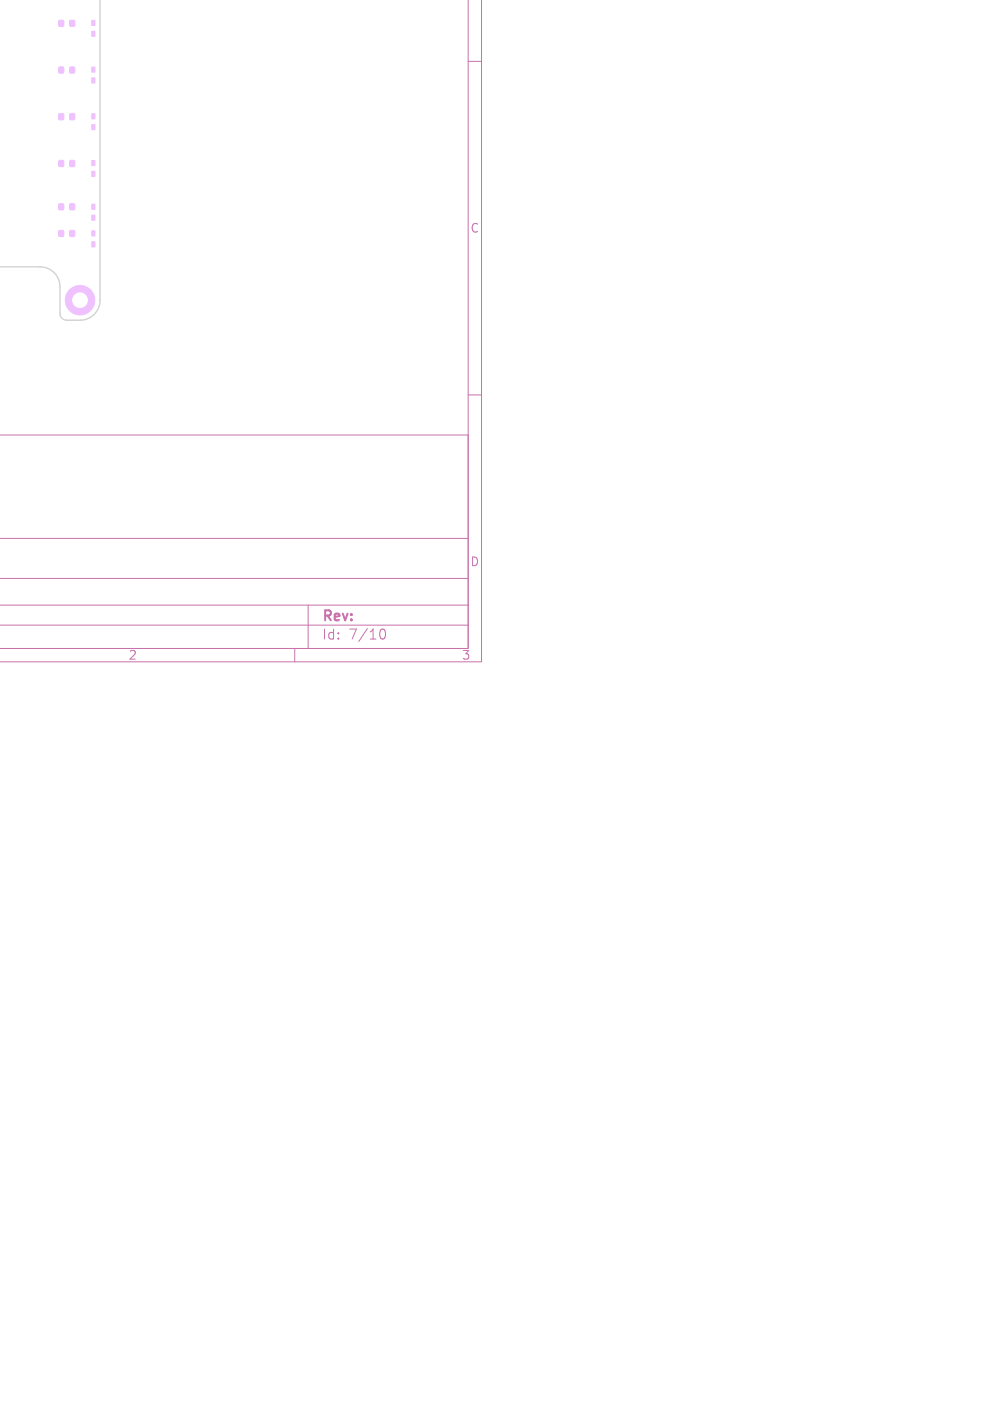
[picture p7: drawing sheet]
<svg xmlns="http://www.w3.org/2000/svg" width="148mm" height="210mm" viewBox="0 0 148 210" stroke-linecap="round" stroke-linejoin="round" font-family="sans-serif">
<defs><g id="words">
<g font-size="2.1" fill="#c872ab">
<text x="48.2" y="93.5">Rev:</text>
<text x="48.2" y="96.1">Id:</text>
<text x="52.3" y="96.1">7/10</text>
</g>
<g font-size="1.8" fill="#c872ab">
<text x="70.5" y="35.1">C</text>
<text x="70.5" y="85.1">D</text>
<text x="19.2" y="99.1">2</text>
<text x="69.2" y="99.1">3</text>
</g>
</g></defs>
<path d="M70.2 0v97.2h-70.2h70.2v-32h-70.2M72.2 0v99.2h-72.2M70.2 9.2h2M70.2 59.2h2M0 93.7h70.2M0 90.7h70.2M0 86.7h70.2M0 80.7h70.2M44.2 97.2v2M46.2 90.7v6.5M56.9 94.9a.55 .55 0 0 1 .4-.6h.1a.94 .94 0 0 1 0 1.5h-.1a.55 .55 0 0 1-.4-.6" fill="none" stroke="#c872ab" stroke-width=".15"/>
<g fill="#efc1ff" stroke="#efc1ff" stroke-width=".15">
<path d="M8.8 34.6h.7v.8h-.7z"/>
<path d="M10.5 34.6h.7v.8h-.7z"/>
<path d="M8.8 30.6h.7v.8h-.7z"/>
<path d="M10.5 30.6h.7v.8h-.7z"/>
<path d="M8.8 24.1h.7v.8h-.7z"/>
<path d="M10.5 24.1h.7v.8h-.7z"/>
<path d="M8.8 17.1h.7v.8h-.7z"/>
<path d="M10.5 17.1h.7v.8h-.7z"/>
<path d="M8.8 10.1h.7v.8h-.7z"/>
<path d="M10.5 10.1h.7v.8h-.7z"/>
<path d="M8.8 3.1h.7v.8h-.7z"/>
<path d="M10.5 3.1h.7v.8h-.7z"/>
<path d="M13.8 25.7h.4v.8h-.4z"/>
<path d="M13.8 24.1h.4v.7h-.4z"/>
<path d="M13.8 18.7h.4v.8h-.4z"/>
<path d="M13.8 17.1h.4v.7h-.4z"/>
<path d="M13.8 32.2h.4v.8h-.4z"/>
<path d="M13.8 30.6h.4v.8h-.4z"/>
<path d="M13.8 36.2h.4v.8h-.4z"/>
<path d="M13.8 34.6h.4v.8h-.4z"/>
<path d="M13.8 11.7h.4v.8h-.4z"/>
<path d="M13.8 10.1h.4v.7h-.4z"/>
<path d="M13.8 4.7h.4v.8h-.4z"/>
<path d="M13.8 3.1h.4v.7h-.4z"/>
<circle cx="12" cy="45" r="2.21"/>
</g>
<path d="M15 0v45a3 3 0 0 1-3 3h-2a1 1 0 0 1-1-1v-4a3 3 0 0 0-3-3h-6" fill="none" stroke="#d0d2cd" stroke-width=".2"/>
<circle cx="12" cy="45" r="1.1" fill="#fff" stroke="#fff" stroke-width=".15"/>
<use href="#words"/>
</svg>
